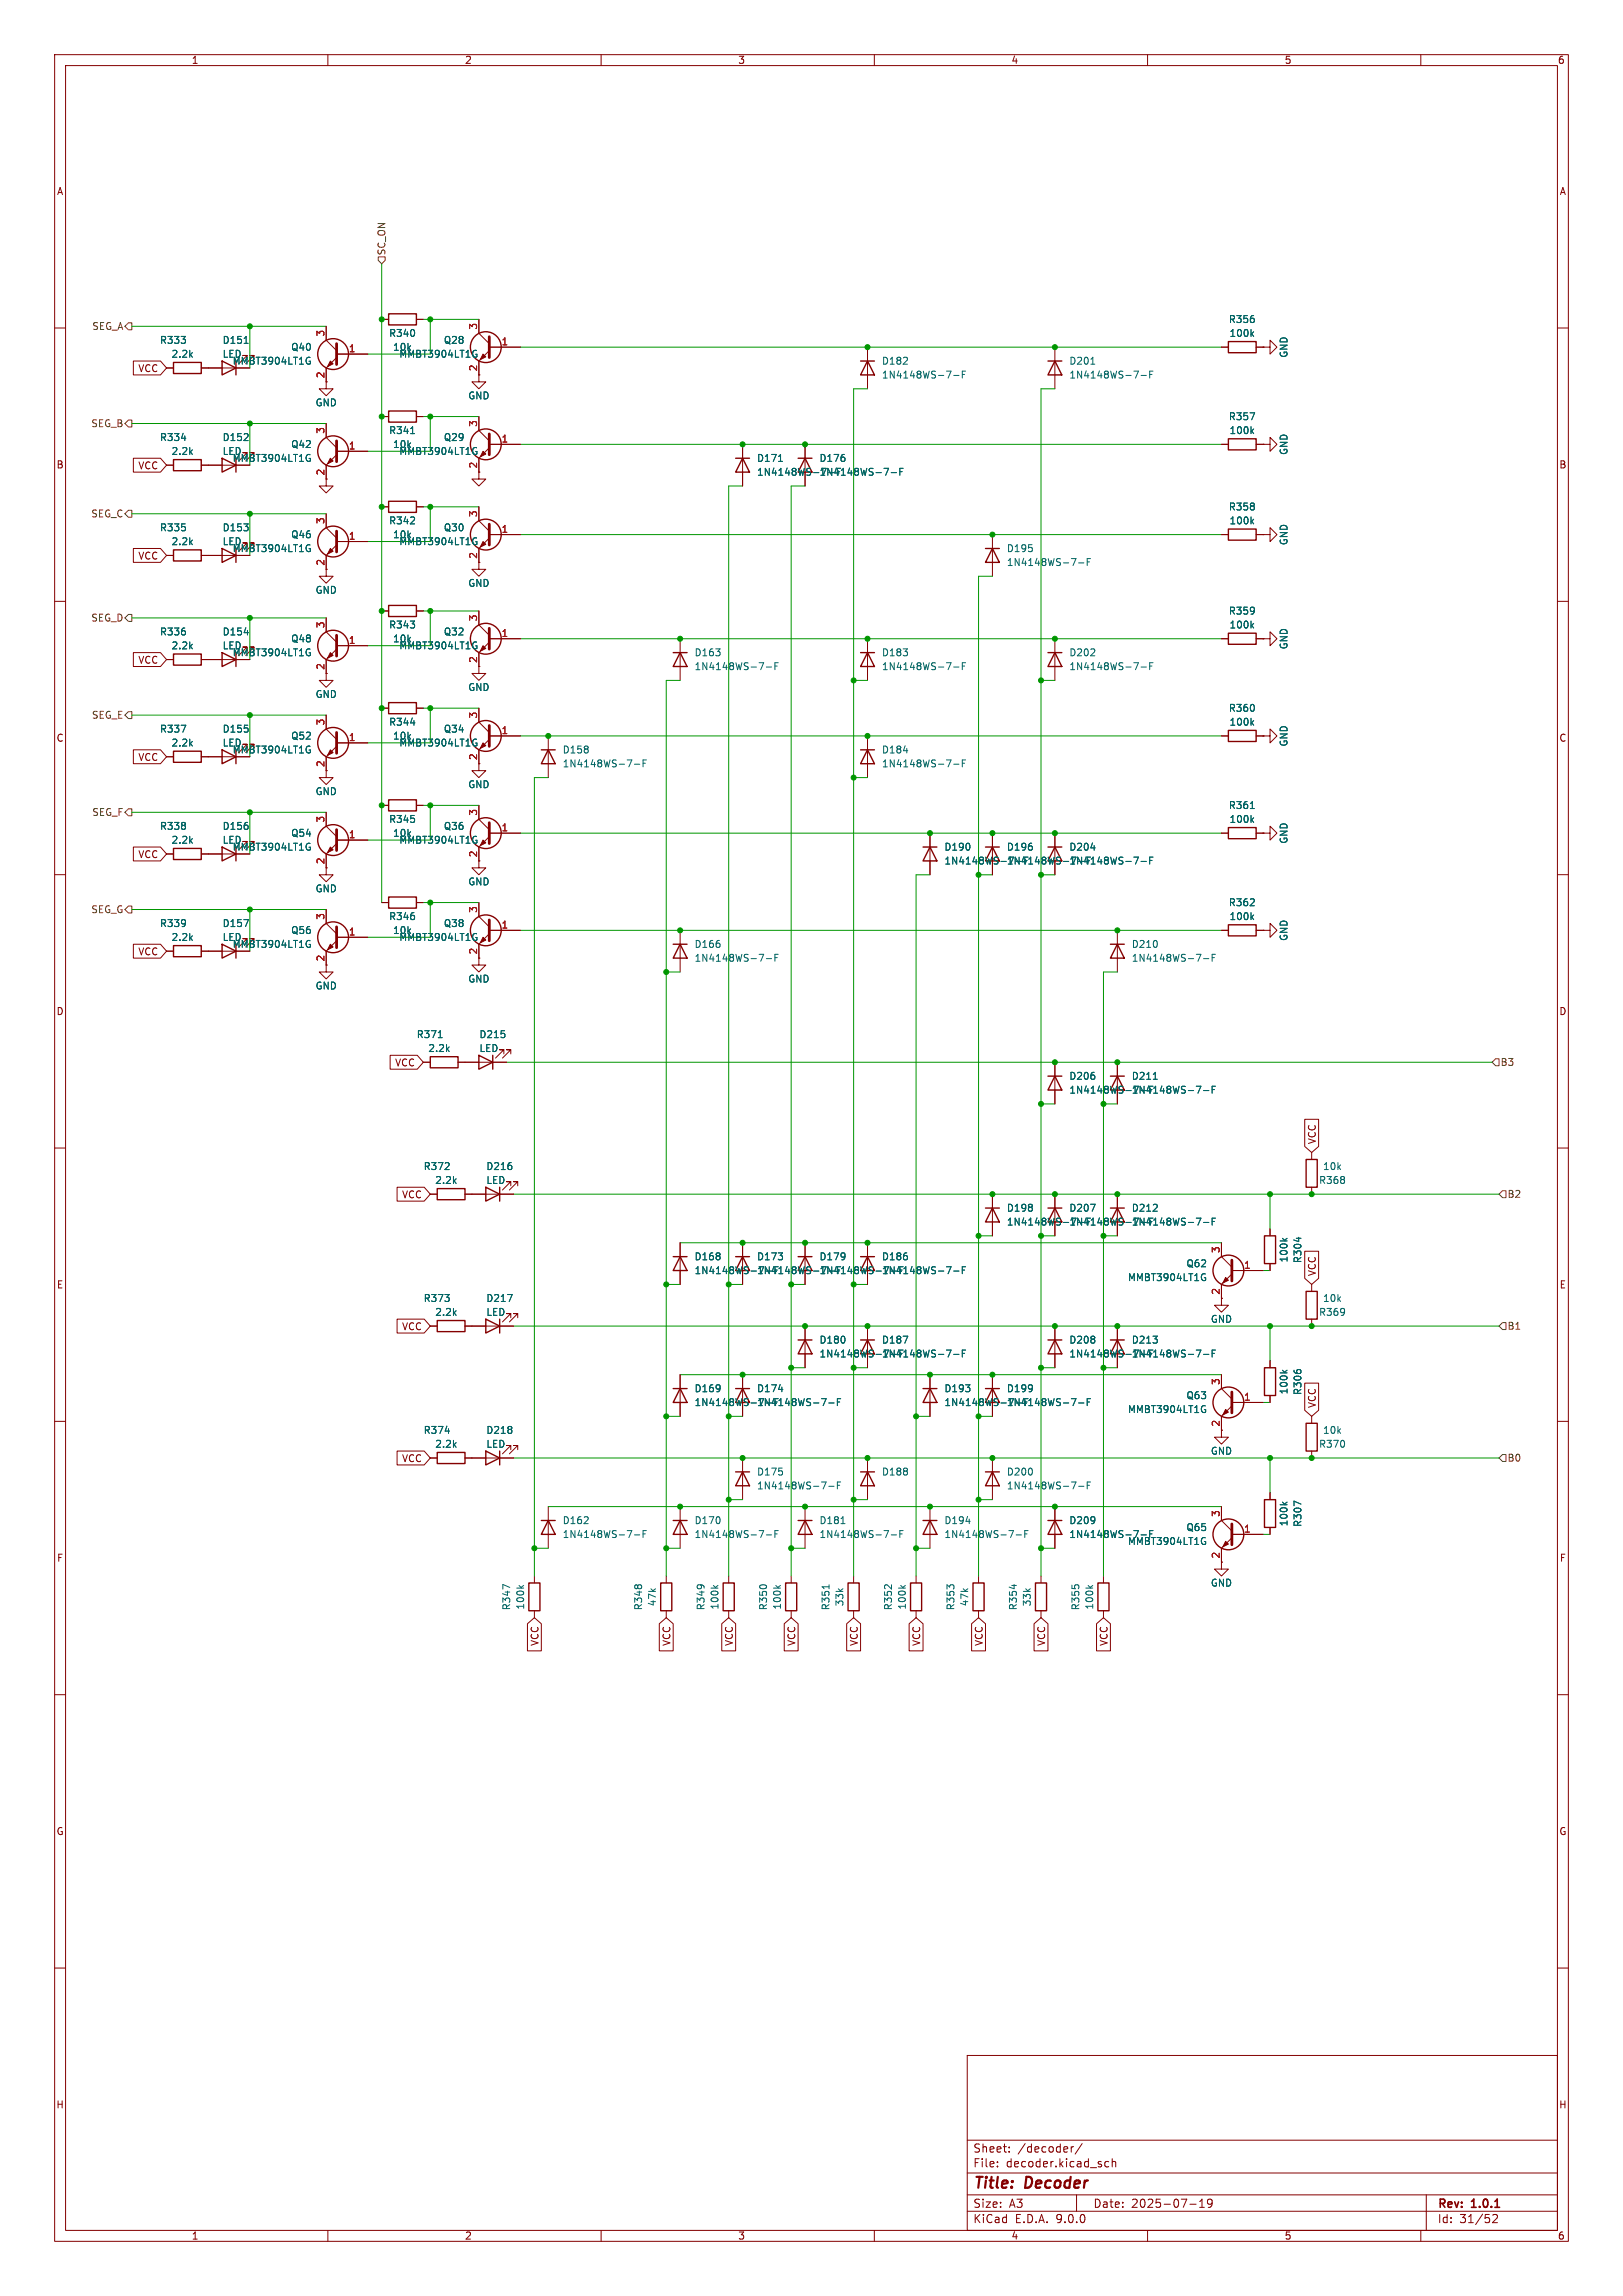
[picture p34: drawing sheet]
<svg xmlns="http://www.w3.org/2000/svg" width="297mm" height="420mm" viewBox="0 0 297 420" stroke-linecap="round" stroke-linejoin="round" font-family="sans-serif">
<defs><g id="words">
<g font-size="2.8" fill="#840000">
<text x="178" y="400.9">Title:</text>
<text x="187.7" y="400.9">Decoder</text>
</g>
<g font-size="2.1" fill="#840000">
<text x="178" y="394">Sheet:</text>
<text x="186.2" y="394">/decoder/</text>
<text x="178" y="396.7">File:</text>
<text x="184.1" y="396.7">decoder.kicad_sch</text>
<text x="178" y="406.9">KiCad</text>
<text x="178" y="404.1">Size:</text>
<text x="184.7" y="404.1">A3</text>
<text x="185.7" y="406.9">E.D.A.</text>
<text x="193.3" y="406.9">9.0.0</text>
<text x="200" y="404.1">Date:</text>
<text x="207" y="404.1">2025-07-19</text>
<text x="263" y="404.3">Rev:</text>
<text x="263" y="406.9">Id:</text>
<text x="267.1" y="406.9">31/52</text>
<text x="269.4" y="404.3">1.0.1</text>
</g>
<g font-size="1.8" fill="#840000">
<text x="35" y="11.9">1</text>
<text x="85" y="11.9">2</text>
<text x="135" y="11.9">3</text>
<text x="185" y="11.9">4</text>
<text x="235" y="11.9">5</text>
<text x="285" y="11.9">6</text>
<text x="10.3" y="35.9">A</text>
<text x="285.3" y="35.9">A</text>
<text x="25.2" y="68.3">VCC</text>
<text x="42.5" y="66.9">MMBT3904LT1G</text>
<text x="87.4" y="68" transform="rotate(-90 87.4 68)">2</text>
<text x="10.3" y="85.9">B</text>
<text x="25.2" y="86">VCC</text>
<text x="42.5" y="84.7">MMBT3904LT1G</text>
<text x="59.4" y="87.1" transform="rotate(-90 59.4 87.1)">2</text>
<text x="87.4" y="85.8" transform="rotate(-90 87.4 85.8)">2</text>
<text x="285.3" y="85.9">B</text>
<text x="42.5" y="101.2">MMBT3904LT1G</text>
<text x="25.2" y="102.6">VCC</text>
<text x="59.4" y="103.6" transform="rotate(-90 59.4 103.6)">2</text>
<text x="87.4" y="102.3" transform="rotate(-90 87.4 102.3)">2</text>
<text x="25.2" y="121.6">VCC</text>
<text x="42.5" y="120.2">MMBT3904LT1G</text>
<text x="59.4" y="122.6" transform="rotate(-90 59.4 122.6)">2</text>
<text x="10.3" y="135.9">C</text>
<text x="285.3" y="135.9">C</text>
<text x="25.2" y="139.4">VCC</text>
<text x="42.5" y="138">MMBT3904LT1G</text>
<text x="59.4" y="140.4" transform="rotate(-90 59.4 140.4)">2</text>
<text x="42.5" y="155.8">MMBT3904LT1G</text>
<text x="25.2" y="157.2">VCC</text>
<text x="59.4" y="158.2" transform="rotate(-90 59.4 158.2)">2</text>
<text x="87.4" y="156.9" transform="rotate(-90 87.4 156.9)">2</text>
<text x="25.2" y="174.9">VCC</text>
<text x="10.3" y="185.9">D</text>
<text x="285.3" y="185.9">D</text>
<text x="72.2" y="195.3">VCC</text>
<text x="241" y="209.4" transform="rotate(-90 241 209.4)">VCC</text>
<text x="73.5" y="219.4">VCC</text>
<text x="241" y="233.5" transform="rotate(-90 241 233.5)">VCC</text>
<text x="10.3" y="235.9">E</text>
<text x="285.3" y="235.9">E</text>
<text x="73.5" y="243.5">VCC</text>
<text x="241" y="257.7" transform="rotate(-90 241 257.7)">VCC</text>
<text x="73.5" y="267.7">VCC</text>
<text x="10.3" y="285.9">F</text>
<text x="285.3" y="285.9">F</text>
<text x="98.7" y="301.2" transform="rotate(-90 98.7 301.2)">VCC</text>
<text x="122.9" y="301.2" transform="rotate(-90 122.9 301.2)">VCC</text>
<text x="134.3" y="301.2" transform="rotate(-90 134.3 301.2)">VCC</text>
<text x="145.7" y="301.2" transform="rotate(-90 145.7 301.2)">VCC</text>
<text x="157.2" y="301.2" transform="rotate(-90 157.2 301.2)">VCC</text>
<text x="168.6" y="301.2" transform="rotate(-90 168.6 301.2)">VCC</text>
<text x="180" y="301.2" transform="rotate(-90 180 301.2)">VCC</text>
<text x="191.5" y="301.2" transform="rotate(-90 191.5 301.2)">VCC</text>
<text x="202.9" y="301.2" transform="rotate(-90 202.9 301.2)">VCC</text>
<text x="10.3" y="335.9">G</text>
<text x="285.3" y="335.9">G</text>
<text x="10.2" y="385.9">H</text>
<text x="285.2" y="385.9">H</text>
<text x="35" y="409.9">1</text>
<text x="85" y="409.9">2</text>
<text x="135" y="409.9">3</text>
<text x="185" y="409.9">4</text>
<text x="235" y="409.9">5</text>
<text x="285" y="409.9">6</text>
</g>
<g font-size="1.8" fill="#725600">
<text x="70.7" y="46.8" transform="rotate(-90 70.7 46.8)">SC_ON</text>
<text x="16.8" y="60.6">SEG_A</text>
<text x="16.6" y="78.3">SEG_B</text>
<text x="16.6" y="94.8">SEG_C</text>
<text x="16.6" y="113.9">SEG_D</text>
<text x="16.7" y="131.7">SEG_E</text>
<text x="16.8" y="149.5">SEG_F</text>
<text x="16.6" y="167.2">SEG_G</text>
<text x="274.5" y="195.2">B3</text>
<text x="275.8" y="219.3">B2</text>
<text x="275.8" y="243.4">B1</text>
<text x="275.8" y="267.6">B0</text>
</g>
<g font-size="1.8" fill="#006464">
<text x="224.8" y="59.3">R356</text>
<text x="29.2" y="63.1">R333</text>
<text x="31.3" y="65.6">2.2k</text>
<text x="40.6" y="63.1">D151</text>
<text x="40.6" y="65.6">LED</text>
<text x="53.2" y="64.4">Q40</text>
<text x="71.1" y="61.8">R340</text>
<text x="71.8" y="64.4">10k</text>
<text x="73" y="65.6">MMBT3904LT1G</text>
<text x="81.1" y="63.1">Q28</text>
<text x="224.9" y="61.8">100k</text>
<text x="235.8" y="65.5" transform="rotate(-90 235.8 65.5)">GND</text>
<text x="161.3" y="66.9">D182</text>
<text x="161.3" y="69.4">1N4148WS-7-F</text>
<text x="195.6" y="66.9">D201</text>
<text x="195.6" y="69.4">1N4148WS-7-F</text>
<text x="57.7" y="74.5">GND</text>
<text x="85.6" y="73.3">GND</text>
<text x="224.8" y="77.1">R357</text>
<text x="29.2" y="80.9">R334</text>
<text x="31.3" y="83.4">2.2k</text>
<text x="40.6" y="80.9">D152</text>
<text x="40.6" y="83.4">LED</text>
<text x="53.2" y="82.1">Q42</text>
<text x="71.1" y="79.6">R341</text>
<text x="71.8" y="82.1">10k</text>
<text x="73" y="83.4">MMBT3904LT1G</text>
<text x="81.1" y="80.9">Q29</text>
<text x="224.9" y="79.6">100k</text>
<text x="235.8" y="83.3" transform="rotate(-90 235.8 83.3)">GND</text>
<text x="138.4" y="84.7">D171</text>
<text x="138.4" y="87.2">1N4148WS-7-F</text>
<text x="149.9" y="84.7">D176</text>
<text x="149.9" y="87.2">1N4148WS-7-F</text>
<text x="224.8" y="93.6">R358</text>
<text x="29.2" y="97.4">R335</text>
<text x="31.3" y="99.9">2.2k</text>
<text x="40.6" y="97.4">D153</text>
<text x="40.6" y="99.9">LED</text>
<text x="53.2" y="98.7">Q46</text>
<text x="71.1" y="96.1">R342</text>
<text x="71.8" y="98.7">10k</text>
<text x="73" y="99.9">MMBT3904LT1G</text>
<text x="81.1" y="97.4">Q30</text>
<text x="184.2" y="101.2">D195</text>
<text x="224.9" y="96.1">100k</text>
<text x="235.8" y="99.8" transform="rotate(-90 235.8 99.8)">GND</text>
<text x="85.6" y="107.5">GND</text>
<text x="184.2" y="103.7">1N4148WS-7-F</text>
<text x="57.7" y="108.8">GND</text>
<text x="224.8" y="112.6">R359</text>
<text x="29.2" y="116.4">R336</text>
<text x="31.3" y="119">2.2k</text>
<text x="40.6" y="116.4">D154</text>
<text x="40.6" y="119">LED</text>
<text x="53.2" y="117.7">Q48</text>
<text x="71.1" y="115.2">R343</text>
<text x="71.8" y="117.7">10k</text>
<text x="73" y="119">MMBT3904LT1G</text>
<text x="81.1" y="116.4">Q32</text>
<text x="224.9" y="115.2">100k</text>
<text x="235.8" y="118.9" transform="rotate(-90 235.8 118.9)">GND</text>
<text x="127" y="120.2">D163</text>
<text x="127" y="122.8">1N4148WS-7-F</text>
<text x="161.3" y="120.2">D183</text>
<text x="161.3" y="122.8">1N4148WS-7-F</text>
<text x="195.6" y="120.2">D202</text>
<text x="195.6" y="122.8">1N4148WS-7-F</text>
<text x="57.7" y="127.9">GND</text>
<text x="85.6" y="126.6">GND</text>
<text x="224.8" y="130.4">R360</text>
<text x="29.2" y="134.2">R337</text>
<text x="31.3" y="136.8">2.2k</text>
<text x="40.6" y="134.2">D155</text>
<text x="40.6" y="136.8">LED</text>
<text x="53.2" y="135.5">Q52</text>
<text x="71.1" y="132.9">R344</text>
<text x="71.8" y="135.5">10k</text>
<text x="73" y="136.8">MMBT3904LT1G</text>
<text x="81.1" y="134.2">Q34</text>
<text x="224.9" y="132.9">100k</text>
<text x="235.8" y="136.7" transform="rotate(-90 235.8 136.7)">GND</text>
<text x="102.9" y="138">D158</text>
<text x="102.9" y="140.6">1N4148WS-7-F</text>
<text x="161.3" y="138">D184</text>
<text x="161.3" y="140.6">1N4148WS-7-F</text>
<text x="57.7" y="145.6">GND</text>
<text x="85.6" y="144.4">GND</text>
<text x="224.8" y="148.2">R361</text>
<text x="29.2" y="152">R338</text>
<text x="31.3" y="154.5">2.2k</text>
<text x="40.6" y="152">D156</text>
<text x="40.6" y="154.5">LED</text>
<text x="53.2" y="153.3">Q54</text>
<text x="71.1" y="150.7">R345</text>
<text x="71.8" y="153.3">10k</text>
<text x="73" y="154.5">MMBT3904LT1G</text>
<text x="81.1" y="152">Q36</text>
<text x="172.7" y="155.8">D190</text>
<text x="184.2" y="155.8">D196</text>
<text x="195.6" y="155.8">D204</text>
<text x="224.9" y="150.7">100k</text>
<text x="235.8" y="154.4" transform="rotate(-90 235.8 154.4)">GND</text>
<text x="172.7" y="158.3">1N4148WS-7-F</text>
<text x="184.2" y="158.3">1N4148WS-7-F</text>
<text x="195.6" y="158.3">1N4148WS-7-F</text>
<text x="57.7" y="163.4">GND</text>
<text x="85.6" y="162.2">GND</text>
<text x="224.8" y="166">R362</text>
<text x="29.2" y="169.8">R339</text>
<text x="31.3" y="172.3">2.2k</text>
<text x="40.6" y="169.8">D157</text>
<text x="40.6" y="172.3">LED</text>
<text x="42.5" y="173.6">MMBT3904LT1G</text>
<text x="53.2" y="171">Q56</text>
<text x="71.1" y="168.5">R346</text>
<text x="71.8" y="171">10k</text>
<text x="73" y="172.3">MMBT3904LT1G</text>
<text x="81.1" y="169.8">Q38</text>
<text x="127" y="173.6">D166</text>
<text x="207" y="173.6">D210</text>
<text x="224.9" y="168.5">100k</text>
<text x="235.8" y="172.2" transform="rotate(-90 235.8 172.2)">GND</text>
<text x="85.6" y="179.9">GND</text>
<text x="127" y="176.1">1N4148WS-7-F</text>
<text x="207" y="176.1">1N4148WS-7-F</text>
<text x="57.7" y="181.2">GND</text>
<text x="76.2" y="190.1">R371</text>
<text x="87.6" y="190.1">D215</text>
<text x="78.3" y="192.6">2.2k</text>
<text x="87.6" y="192.6">LED</text>
<text x="195.6" y="197.7">D206</text>
<text x="207" y="197.7">D211</text>
<text x="195.6" y="200.3">1N4148WS-7-F</text>
<text x="207" y="200.3">1N4148WS-7-F</text>
<text x="77.4" y="214.2">R372</text>
<text x="88.9" y="214.2">D216</text>
<text x="242" y="214.2">10k</text>
<text x="79.6" y="216.8">2.2k</text>
<text x="88.9" y="216.8">LED</text>
<text x="184.2" y="221.8">D198</text>
<text x="195.6" y="221.8">D207</text>
<text x="207" y="221.8">D212</text>
<text x="241.3" y="216.8">R368</text>
<text x="184.2" y="224.4">1N4148WS-7-F</text>
<text x="195.6" y="224.4">1N4148WS-7-F</text>
<text x="207" y="224.4">1N4148WS-7-F</text>
<text x="127" y="230.7">D168</text>
<text x="127" y="233.3">1N4148WS-7-F</text>
<text x="138.4" y="230.7">D173</text>
<text x="138.4" y="233.3">1N4148WS-7-F</text>
<text x="149.9" y="230.7">D179</text>
<text x="149.9" y="233.3">1N4148WS-7-F</text>
<text x="161.3" y="230.7">D186</text>
<text x="161.3" y="233.3">1N4148WS-7-F</text>
<text x="217" y="232">Q62</text>
<text x="235.8" y="231" transform="rotate(-90 235.8 231)">100k</text>
<text x="238.4" y="231.2" transform="rotate(-90 238.4 231.2)">R304</text>
<text x="77.4" y="238.4">R373</text>
<text x="88.9" y="238.4">D217</text>
<text x="206.3" y="234.5">MMBT3904LT1G</text>
<text x="242" y="238.4">10k</text>
<text x="79.6" y="240.9">2.2k</text>
<text x="88.9" y="240.9">LED</text>
<text x="149.9" y="246">D180</text>
<text x="161.3" y="246">D187</text>
<text x="195.6" y="246">D208</text>
<text x="207" y="246">D213</text>
<text x="221.5" y="242.2">GND</text>
<text x="241.3" y="240.9">R369</text>
<text x="149.9" y="248.5">1N4148WS-7-F</text>
<text x="161.3" y="248.5">1N4148WS-7-F</text>
<text x="195.6" y="248.5">1N4148WS-7-F</text>
<text x="207" y="248.5">1N4148WS-7-F</text>
<text x="127" y="254.9">D169</text>
<text x="127" y="257.4">1N4148WS-7-F</text>
<text x="138.4" y="254.9">D174</text>
<text x="138.4" y="257.4">1N4148WS-7-F</text>
<text x="172.7" y="254.9">D193</text>
<text x="172.7" y="257.4">1N4148WS-7-F</text>
<text x="184.2" y="254.9">D199</text>
<text x="184.2" y="257.4">1N4148WS-7-F</text>
<text x="217" y="256.1">Q63</text>
<text x="235.8" y="255.2" transform="rotate(-90 235.8 255.2)">100k</text>
<text x="238.4" y="255.3" transform="rotate(-90 238.4 255.3)">R306</text>
<text x="77.4" y="262.5">R374</text>
<text x="88.9" y="262.5">D218</text>
<text x="206.3" y="258.7">MMBT3904LT1G</text>
<text x="242" y="262.5">10k</text>
<text x="79.6" y="265">2.2k</text>
<text x="88.9" y="265">LED</text>
<text x="221.5" y="266.3">GND</text>
<text x="241.3" y="265">R370</text>
<text x="138.4" y="270.1">D175</text>
<text x="138.4" y="272.6">1N4148WS-7-F</text>
<text x="161.3" y="270.1">D188</text>
<text x="184.2" y="270.1">D200</text>
<text x="184.2" y="272.6">1N4148WS-7-F</text>
<text x="102.9" y="279">D162</text>
<text x="102.9" y="281.5">1N4148WS-7-F</text>
<text x="127" y="279">D170</text>
<text x="127" y="281.5">1N4148WS-7-F</text>
<text x="149.9" y="279">D181</text>
<text x="149.9" y="281.5">1N4148WS-7-F</text>
<text x="172.7" y="279">D194</text>
<text x="172.7" y="281.5">1N4148WS-7-F</text>
<text x="195.6" y="279">D209</text>
<text x="195.6" y="281.5">1N4148WS-7-F</text>
<text x="217" y="280.3">Q65</text>
<text x="235.8" y="279.3" transform="rotate(-90 235.8 279.3)">100k</text>
<text x="238.4" y="279.4" transform="rotate(-90 238.4 279.4)">R307</text>
<text x="206.3" y="282.8">MMBT3904LT1G</text>
<text x="120.2" y="293.9" transform="rotate(-90 120.2 293.9)">47k</text>
<text x="154.5" y="293.9" transform="rotate(-90 154.5 293.9)">33k</text>
<text x="177.4" y="293.9" transform="rotate(-90 177.4 293.9)">47k</text>
<text x="188.8" y="293.9" transform="rotate(-90 188.8 293.9)">33k</text>
<text x="221.5" y="290.4">GND</text>
<text x="93.6" y="294.7" transform="rotate(-90 93.6 294.7)">R347</text>
<text x="96.1" y="294.5" transform="rotate(-90 96.1 294.5)">100k</text>
<text x="117.7" y="294.7" transform="rotate(-90 117.7 294.7)">R348</text>
<text x="129.1" y="294.7" transform="rotate(-90 129.1 294.7)">R349</text>
<text x="131.7" y="294.5" transform="rotate(-90 131.7 294.5)">100k</text>
<text x="140.6" y="294.7" transform="rotate(-90 140.6 294.7)">R350</text>
<text x="143.1" y="294.5" transform="rotate(-90 143.1 294.5)">100k</text>
<text x="152" y="294.7" transform="rotate(-90 152 294.7)">R351</text>
<text x="163.4" y="294.7" transform="rotate(-90 163.4 294.7)">R352</text>
<text x="166" y="294.5" transform="rotate(-90 166 294.5)">100k</text>
<text x="174.9" y="294.7" transform="rotate(-90 174.9 294.7)">R353</text>
<text x="186.3" y="294.7" transform="rotate(-90 186.3 294.7)">R354</text>
<text x="197.7" y="294.7" transform="rotate(-90 197.7 294.7)">R355</text>
<text x="200.3" y="294.5" transform="rotate(-90 200.3 294.5)">100k</text>
</g>
<g font-size="1.8" fill="#a90000">
<text x="59.4" y="61.7" transform="rotate(-90 59.4 61.7)">3</text>
<text x="63.7" y="64.5">1</text>
<text x="87.4" y="60.4" transform="rotate(-90 87.4 60.4)">3</text>
<text x="91.7" y="63.2">1</text>
<text x="59.4" y="69.3" transform="rotate(-90 59.4 69.3)">2</text>
<text x="59.4" y="79.4" transform="rotate(-90 59.4 79.4)">3</text>
<text x="63.7" y="82.3">1</text>
<text x="87.4" y="78.2" transform="rotate(-90 87.4 78.2)">3</text>
<text x="91.7" y="81">1</text>
<text x="59.4" y="96" transform="rotate(-90 59.4 96)">3</text>
<text x="87.4" y="94.7" transform="rotate(-90 87.4 94.7)">3</text>
<text x="63.7" y="98.8">1</text>
<text x="91.7" y="97.5">1</text>
<text x="87.4" y="113.7" transform="rotate(-90 87.4 113.7)">3</text>
<text x="59.4" y="115" transform="rotate(-90 59.4 115)">3</text>
<text x="63.7" y="117.9">1</text>
<text x="91.7" y="116.6">1</text>
<text x="87.4" y="121.4" transform="rotate(-90 87.4 121.4)">2</text>
<text x="87.4" y="131.5" transform="rotate(-90 87.4 131.5)">3</text>
<text x="59.4" y="132.8" transform="rotate(-90 59.4 132.8)">3</text>
<text x="63.7" y="135.6">1</text>
<text x="91.7" y="134.4">1</text>
<text x="87.4" y="139.1" transform="rotate(-90 87.4 139.1)">2</text>
<text x="87.4" y="149.3" transform="rotate(-90 87.4 149.3)">3</text>
<text x="59.4" y="150.6" transform="rotate(-90 59.4 150.6)">3</text>
<text x="63.7" y="153.4">1</text>
<text x="91.7" y="152.1">1</text>
<text x="87.4" y="167.1" transform="rotate(-90 87.4 167.1)">3</text>
<text x="59.4" y="168.3" transform="rotate(-90 59.4 168.3)">3</text>
<text x="63.7" y="171.2">1</text>
<text x="91.7" y="169.9">1</text>
<text x="59.4" y="176" transform="rotate(-90 59.4 176)">2</text>
<text x="87.4" y="174.7" transform="rotate(-90 87.4 174.7)">2</text>
<text x="223.3" y="229.3" transform="rotate(-90 223.3 229.3)">3</text>
<text x="227.6" y="232.2">1</text>
<text x="223.3" y="236.9" transform="rotate(-90 223.3 236.9)">2</text>
<text x="223.3" y="253.4" transform="rotate(-90 223.3 253.4)">3</text>
<text x="227.6" y="256.3">1</text>
<text x="223.3" y="261.1" transform="rotate(-90 223.3 261.1)">2</text>
<text x="223.3" y="277.6" transform="rotate(-90 223.3 277.6)">3</text>
<text x="227.6" y="280.4">1</text>
<text x="223.3" y="285.2" transform="rotate(-90 223.3 285.2)">2</text>
</g>
</g></defs>
<g fill="none" stroke="#840000" stroke-width=".18">
<path d="M10 10h277v400h-277zM12 12h273v396h-273zM60 10v2M110 10v2M160 10v2M210 10v2M260 10v2M59.7 59.7v2.5l1.9 1.9M69.8 58.4h1.3M76.2 58.4h1.3M87.6 58.4v2.6l1.9 1.9M10 60h2"/>
<path d="M24.4 66h5l1.1 1.3-1.1 1.3h-5zM30.5 67.3h1.2M36.8 67.3h6.4M59.7 77.5v2.5l1.9 1.9M61.6 65.4l-1.9 1.9v3.8h1.3l-1.3 1.3-1.3-1.3h1.3M61.6 64.8h5.7M69.8 76.2h1.3M76.2 76.2h1.3M87.6 76.2v2.5l1.9 1.9M89.5 64.1l-1.9 1.9v3.9h1.3l-1.3 1.2-1.2-1.2h1.2M89.5 63.5h5.7M158.7 63.5v7.6"/>
<path d="M193 63.5v7.6M223.5 63.5h1.3M229.9 63.5h1.2M231.1 63.5h1.3v-1.3l1.3 1.3-1.3 1.3v-1.3M231.1 63.5h.1M285 60h2M24.4 83.8h5l1.1 1.3-1.1 1.3h-5zM30.5 85.1h1.2M36.8 85.1h6.4M59.7 94v2.5l1.9 1.9M61.6 99.7l-1.9 1.9v3.8h1.3l-1.3 1.3-1.3-1.3h1.3M61.6 83.2l-1.9 1.9v3.8h1.3l-1.3 1.3-1.3-1.3h1.3"/>
<path d="M61.6 99.1h5.7M61.6 82.6h5.7M69.8 92.7h1.3M76.2 92.7h1.3M87.6 92.7v2.6l1.9 1.9M89.5 98.4l-1.9 1.9v3.8h1.3l-1.3 1.3-1.2-1.3h1.2M89.5 81.9l-1.9 1.9v3.8h1.3l-1.3 1.3-1.2-1.3h1.2M89.5 81.3h5.7M89.5 97.8h5.7M135.9 81.3v7.6M147.3 81.3v7.6M181.6 97.8v7.6"/>
<path d="M223.5 81.3h1.3M223.5 97.8h1.3M229.9 81.3h1.2M229.9 97.8h1.2M231.1 97.8h1.3v-1.3l1.3 1.3-1.3 1.3v-1.3M231.1 97.8h.1M231.1 81.3h1.3v-1.3l1.3 1.3-1.3 1.3v-1.3M231.1 81.3h.1M10 110h2M24.4 100.3h5l1.1 1.3-1.1 1.3h-5zM24.4 119.4h5l1.1 1.3-1.1 1.2h-5zM30.5 101.6h1.2"/>
<path d="M36.8 101.6h6.4M59.7 113v2.6l1.9 1.9M61.6 118.7l-1.9 2v3.8h1.3l-1.3 1.2-1.3-1.2h1.3M61.6 118.1h5.7M69.8 111.8h1.3M76.2 111.8h1.3M87.6 111.8v2.5l1.9 1.9M89.5 117.5l-1.9 1.9v3.8h1.3l-1.3 1.3-1.2-1.3h1.2M89.5 116.8h5.7M124.5 116.8v7.7M158.7 116.8v7.7M193 116.8v7.7"/>
<path d="M223.5 116.8h1.3M229.9 116.8h1.2M231.1 116.8h1.3v-1.2l1.3 1.2-1.3 1.3v-1.3M231.1 116.8h.1M285 110h2M24.4 137.2h5l1.1 1.2-1.1 1.3h-5zM30.5 120.7h1.2M30.5 138.4h1.2M36.8 120.7h6.4M36.8 138.4h6.4M59.7 130.8v2.6l1.9 1.9M61.6 136.5l-1.9 1.9v3.8h1.3l-1.3 1.3-1.3-1.3h1.3"/>
<path d="M61.6 135.9h5.7M69.8 129.5h1.3M76.2 129.5h1.3M87.6 129.5v2.6l1.9 1.9M89.5 135.3l-1.9 1.9v3.8h1.3l-1.3 1.2-1.2-1.2h1.2M89.5 134.6h5.7M100.3 134.6v7.6M158.7 134.6v7.6M223.5 134.6h1.3M229.9 134.6h1.2M231.1 134.6h1.3v-1.2l1.3 1.2-1.3 1.3v-1.3M231.1 134.6h.1"/>
<path d="M24.4 154.9h5l1.1 1.3-1.1 1.3h-5zM30.5 156.2h1.2M36.8 156.2h6.4M59.7 148.6v2.5l1.9 1.9M61.6 154.3l-1.9 1.9v3.8h1.3l-1.3 1.3-1.3-1.3h1.3M61.6 153.7h5.7M69.8 147.3h1.3M76.2 147.3h1.3M87.6 147.3v2.6l1.9 1.9M89.5 153l-1.9 1.9v3.9h1.3l-1.3 1.2-1.2-1.2h1.2M89.5 152.4h5.7M170.2 152.4v7.6"/>
<path d="M181.6 152.4v7.6M193 152.4v7.6M223.5 152.4h1.3M229.9 152.4h1.2M231.1 152.4h1.3v-1.3l1.3 1.3-1.3 1.3v-1.3M231.1 152.4h.1M10 160h2M24.4 172.7h5l1.1 1.3-1.1 1.3h-5zM30.5 174h1.2M36.8 174h6.4M59.7 166.4v2.5l1.9 1.9M61.6 172.1l-1.9 1.9v3.8h1.3l-1.3 1.3-1.3-1.3h1.3"/>
<path d="M61.6 171.5h5.7M69.8 165.1h1.3M76.2 165.1h1.3M87.6 165.1v2.5l1.9 1.9M89.5 170.8l-1.9 1.9v3.8h1.3l-1.3 1.3-1.2-1.3h1.2M89.5 170.2h5.7M124.5 170.2v7.6M204.5 170.2v7.6M223.5 170.2h1.3M229.9 170.2h1.2M231.1 170.2h1.3v-1.3l1.3 1.3-1.3 1.3v-1.3M231.1 170.2h.1"/>
<path d="M285 160h2M71.4 193h5l1.1 1.3-1.1 1.3h-5zM77.5 194.3h1.2M83.8 194.3h8.9M92.2 192.8v-.8h-.8h.8l-1.5 1.5M93.5 192.8v-.8h-.8h.8l-1.6 1.5M193 194.3v7.6M204.5 194.3v7.6M10 210h2M72.7 217.2h4.9l1.1 1.2-1.1 1.3h-4.9zM78.7 218.4h1.3M85.1 218.4h8.9"/>
<path d="M93.5 216.9v-.7h-.8h.8l-1.6 1.5M94.7 216.9v-.7h-.7h.7l-1.5 1.5M181.6 218.4v7.7M193 218.4v7.7M204.5 218.4v7.7M238.8 204.7h2.5v5l-1.3 1.1-1.2-1.1zM240 210.8v1.3M240 217.2v1.2M285 210h2M124.5 227.3v7.7M135.9 227.3v7.7M147.3 227.3v7.7"/>
<path d="M158.7 227.3v7.7M223.5 227.3v2.6l1.9 1.9M225.4 233l-1.9 2v3.8h1.3l-1.3 1.2-1.3-1.2h1.3M225.4 232.4h5.7M232.4 224.8v1.3M232.4 231.1v1.3M238.8 228.9h2.5v4.9l-1.3 1.2-1.2-1.2zM240 235v1.2M72.7 241.3h4.9l1.1 1.3-1.1 1.2h-4.9zM78.7 242.6h1.3M85.1 242.6h8.9M93.5 241v-.7h-.8h.8l-1.6 1.5"/>
<path d="M94.7 241v-.7h-.7h.7l-1.5 1.5M124.5 251.5v7.6M135.9 251.5v7.6M147.3 242.6v7.6M158.7 242.6v7.6M170.2 251.5v7.6M181.6 251.5v7.6M193 242.6v7.6M204.5 242.6v7.6M223.5 251.5v2.5l1.9 1.9M225.4 257.2l-1.9 1.9v3.8h1.3l-1.3 1.3-1.3-1.3h1.3M225.4 256.5h5.7"/>
<path d="M232.4 248.9v1.3M232.4 255.3v1.2M238.8 253h2.5v5l-1.3 1.1-1.2-1.1zM240 241.3v1.3M240 259.1v1.3M10 260h2M72.7 265.4h4.9l1.1 1.3-1.1 1.3h-4.9zM78.7 266.7h1.3M85.1 266.7h8.9M93.5 265.2v-.8h-.8h.8l-1.6 1.5M94.7 265.2v-.8h-.7h.7l-1.5 1.5M100.3 275.6v7.6"/>
<path d="M124.5 275.6v7.6M135.9 266.7v7.6M147.3 275.6v7.6M158.7 266.7v7.6M170.2 275.6v7.6M181.6 266.7v7.6M193 275.6v7.6M223.5 275.6v2.5l1.9 1.9M232.4 273.1v1.2M232.4 279.4v1.3M240 265.4v1.3M285 260h2"/>
<path d="M96.5 297l1.3-1.1 1.3 1.1v5h-2.6zM97.8 288.3v1.3M97.8 294.6v1.3M120.6 297l1.3-1.1 1.3 1.1v5h-2.6zM121.9 288.3v1.3M121.9 294.6v1.3M132.1 297l1.2-1.1 1.3 1.1v5h-2.5zM133.3 288.3v1.3M133.3 294.6v1.3M143.5 297l1.3-1.1 1.3 1.1v5h-2.6zM144.8 288.3v1.3M144.8 294.6v1.3"/>
<path d="M154.9 297l1.3-1.1 1.3 1.1v5h-2.6zM156.2 288.3v1.3M156.2 294.6v1.3M166.4 297l1.2-1.1 1.3 1.1v5h-2.5zM167.6 288.3v1.3M167.6 294.6v1.3M177.8 297l1.3-1.1 1.2 1.1v5h-2.5zM179.1 288.3v1.3M179.1 294.6v1.3M189.2 297l1.3-1.1 1.3 1.1v5h-2.6zM190.5 288.3v1.3M190.5 294.6v1.3"/>
<path d="M200.7 297l1.2-1.1 1.3 1.1v5h-2.5zM201.9 288.3v1.3M201.9 294.6v1.3M225.4 281.3l-1.9 1.9v3.8h1.3l-1.3 1.3-1.3-1.3h1.3M225.4 280.7h5.7M10 310h2M285 310h2M10 360h2M177 376h108v32h-108zM285 360h2M177 397.5h108M177 391.5h108"/>
<path d="M182.5 396.2v.2M182.5 395.4v.2M184.7 393.5v.2M184.7 392.7v.2M196 392.7v1M196.5 392.7h-.3l-.2 .3M198 392.1l-1.3 1.9M202.9 395.4h-.4l-.3 .3v.4l.1 .2h.6M203.5 395.5l.2-.1h.4l.1 1M203.5 394.9v1.5M60 408v2M110 408v2"/>
<path d="M160 408v2M177 404.5h108M177 401.5h108M197 401.5v3M210 408v2M217.7 403.2h1.2M219.5 403.8h.9M219.5 402.7l.5-.4v1.5M221.8 402.9l-.3 .3h-.3l-.2-.3 .1-.6h.4l.2 .1a.99 .99 0 0 1-.3 1.4h-.3M260 408v2M261 401.5v6.5M273.2 405.2l.5-.1 .3 .1v.3l-.9 1.1h.9"/>
</g>
<path d="M273.6 403.8h.8" fill="none" stroke="#840000" stroke-width=".3"/>
<g fill="none" stroke="#840000" stroke-width=".25">
<path d="M71.1 57.4h5.1v2h-5.1zM31.7 66.3h5.1v2h-5.1zM40.6 66l2.6 1.3-2.6 1.3zM43.2 66v2.6M71.1 75.2h5.1v2h-5.1zM157.5 66h2.5M158.7 66l1.3 2.6h-2.5zM191.8 66h2.5M193 66l1.3 2.6h-2.5zM224.8 62.5h5.1v2h-5.1zM31.7 84.1h5.1v2h-5.1zM40.6 83.8l2.6 1.3-2.6 1.3z"/>
<path d="M43.2 83.8v2.6M71.1 91.7h5.1v2h-5.1zM134.6 83.8h2.6M135.9 83.8l1.3 2.6h-2.6zM146 83.8h2.6M147.3 83.8l1.3 2.6h-2.6zM224.8 80.3h5.1v2h-5.1zM224.8 96.8h5.1v2h-5.1zM31.7 119.6h5.1v2.1h-5.1zM31.7 100.6h5.1v2h-5.1zM40.6 119.4l2.6 1.3-2.6 1.2zM40.6 100.3l2.6 1.3-2.6 1.3z"/>
<path d="M43.2 100.3v2.6M43.2 119.4v2.5M71.1 110.7h5.1v2.1h-5.1zM123.2 119.4h2.5M124.5 119.4l1.2 2.5h-2.5zM157.5 119.4h2.5M158.7 119.4l1.3 2.5h-2.5zM180.3 100.3h2.6M181.6 100.3l1.3 2.6h-2.6zM191.8 119.4h2.5M193 119.4l1.3 2.5h-2.5zM224.8 115.8h5.1v2.1h-5.1z"/>
<path d="M31.7 137.4h5.1v2h-5.1zM40.6 137.2l2.6 1.2-2.6 1.3zM43.2 137.2v2.5M71.1 128.5h5.1v2.1h-5.1zM99.1 137.2h2.5M100.3 137.2l1.3 2.5h-2.5zM157.5 137.2h2.5M158.7 137.2l1.3 2.5h-2.5zM224.8 133.6h5.1v2h-5.1zM31.7 155.2h5.1v2h-5.1zM40.6 154.9l2.6 1.3-2.6 1.3zM43.2 154.9v2.6"/>
<path d="M71.1 146.3h5.1v2h-5.1zM168.9 154.9h2.5M170.2 154.9l1.2 2.6h-2.5zM180.3 154.9h2.6M181.6 154.9l1.3 2.6h-2.6zM191.8 154.9h2.5M193 154.9l1.3 2.6h-2.5zM224.8 151.4h5.1v2h-5.1zM31.7 173h5.1v2h-5.1zM40.6 172.7l2.6 1.3-2.6 1.3zM43.2 172.7v2.6M71.1 164.1h5.1v2h-5.1z"/>
<path d="M123.2 172.7h2.5M124.5 172.7l1.2 2.6h-2.5zM203.2 172.7h2.5M204.5 172.7l1.2 2.6h-2.5zM224.8 169.2h5.1v2h-5.1zM78.7 193.3h5.1v2h-5.1zM87.6 193l2.6 1.3-2.6 1.3zM90.2 193v2.6M191.8 196.9h2.5M193 196.9l1.3 2.5h-2.5zM203.2 196.9h2.5M204.5 196.9l1.2 2.5h-2.5z"/>
<path d="M80 217.4h5.1v2.1h-5.1zM88.9 217.2l2.5 1.2-2.5 1.3zM91.4 217.2v2.5M239 212.1h2v5.1h-2zM123.2 229.9h2.5M124.5 229.9l1.2 2.5h-2.5zM134.6 229.9h2.6M135.9 229.9l1.3 2.5h-2.6zM146 229.9h2.6M147.3 229.9l1.3 2.5h-2.6zM157.5 229.9h2.5M158.7 229.9l1.3 2.5h-2.5z"/>
<path d="M180.3 221h2.6M181.6 221l1.3 2.5h-2.6zM191.8 221h2.5M193 221l1.3 2.5h-2.5zM203.2 221h2.5M204.5 221l1.2 2.5h-2.5zM231.4 226.1h2v5h-2zM239 236.2h2v5.1h-2zM80 241.6h5.1v2h-5.1zM88.9 241.3l2.5 1.3-2.5 1.2zM91.4 241.3v2.5M123.2 254h2.5"/>
<path d="M124.5 254l1.2 2.5h-2.5zM134.6 254h2.6M135.9 254l1.3 2.5h-2.6zM146 245.1h2.6M147.3 245.1l1.3 2.6h-2.6zM157.5 245.1h2.5M158.7 245.1l1.3 2.6h-2.5zM168.9 254h2.5M170.2 254l1.2 2.5h-2.5zM180.3 254h2.6M181.6 254l1.3 2.5h-2.6zM191.8 245.1h2.5"/>
<path d="M193 245.1l1.3 2.6h-2.5zM203.2 245.1h2.5M204.5 245.1l1.2 2.6h-2.5zM231.4 250.2h2v5.1h-2zM80 265.7h5.1v2h-5.1zM88.9 265.4l2.5 1.3-2.5 1.3zM91.4 265.4v2.6M99.1 278.1h2.5M100.3 278.1l1.3 2.6h-2.5zM123.2 278.1h2.5M124.5 278.1l1.2 2.6h-2.5zM134.6 269.2h2.6"/>
<path d="M135.9 269.2l1.3 2.6h-2.6zM146 278.1h2.6M147.3 278.1l1.3 2.6h-2.6zM157.5 269.2h2.5M158.7 269.2l1.3 2.6h-2.5zM168.9 278.1h2.5M170.2 278.1l1.2 2.6h-2.5zM180.3 269.2h2.6M181.6 269.2l1.3 2.6h-2.6zM191.8 278.1h2.5M193 278.1l1.3 2.6h-2.5zM231.4 274.3h2v5.1h-2z"/>
<path d="M239 260.4h2v5h-2zM96.8 289.6h2v5h-2zM120.9 289.6h2v5h-2zM132.3 289.6h2.1v5h-2.1zM143.8 289.6h2v5h-2zM155.2 289.6h2v5h-2zM166.6 289.6h2.1v5h-2.1zM178.1 289.6h2v5h-2zM189.5 289.6h2v5h-2zM200.9 289.6h2v5h-2z"/>
<circle cx="61" cy="64.8" r="2.82"/>
<circle cx="88.9" cy="63.5" r="2.82"/>
<circle cx="61" cy="82.5" r="2.82"/>
<circle cx="61" cy="99.1" r="2.82"/>
<circle cx="88.9" cy="97.8" r="2.82"/>
<circle cx="88.9" cy="81.3" r="2.82"/>
<circle cx="61" cy="118.1" r="2.82"/>
<circle cx="88.9" cy="116.8" r="2.82"/>
<circle cx="61" cy="135.9" r="2.82"/>
<circle cx="88.9" cy="134.6" r="2.82"/>
<circle cx="61" cy="153.7" r="2.82"/>
<circle cx="88.9" cy="152.4" r="2.82"/>
<circle cx="61" cy="171.4" r="2.82"/>
<circle cx="88.9" cy="170.2" r="2.82"/>
<circle cx="224.8" cy="232.4" r="2.82"/>
<circle cx="224.8" cy="256.5" r="2.82"/>
<circle cx="224.8" cy="280.7" r="2.82"/>
</g>
<g fill="none" stroke="#006464" stroke-width=".18">
<path d="M44.7 62.8h.7M56.4 65.3l.3 .1M56.6 66.1h.2v.4l-.4 .1M75.1 79.3h.8M86.9 64.1h.3M87 64.8h.3v.4l-.4 .1M174.5 68.7h1M176.1 68.5h.4M176.7 67.9h-.6v1.3M199.6 66.6h.7M208.8 68.7h1M210.4 68.5h.4"/>
<path d="M211 67.9h-.6v1.3M228.8 75.5h.8l-.5 1.3M229.1 78.8l.3 .5M229.1 61.1l.3 .4M229.4 78.5l-.5 .5M229.4 60.7l-.5 .5M33.2 80.2h.8M56.4 99.6l.3 .1M56.4 83.1l.3 .1M56.6 83.9h.2v.4l-.4 .1M86.9 98.4h.3M86.9 81.9h.3"/>
<path d="M87 99.1h.3v.4l-.4 .1M87 82.6h.3v.4l-.4 .1M142.5 84.4h.7M163.1 86.5h1M164.7 86.3h.4M165.3 85.7h-.6v1.2M229.1 95.3l.3 .5M229.4 95l-.5 .5M44.7 115.7h.8M56.4 118.7h.3M56.6 100.4h.2v.4l-.4 .1M56.6 119.4h.2v.4l-.4 .2"/>
<path d="M86.9 117.4l.3 .1M87 118.1h.3v.5l-.4 .1M197.4 103h1M199 102.8h.4M199.6 102.2h-.6v1.2M229.1 114.4l.3 .5M229.4 114l-.5 .5M33.2 132.7h.8l-.5 1.2M56.4 136.5h.3M56.6 137.2h.2v.4l-.4 .1M75.1 132.2h.8M86.9 135.2l.3 .1"/>
<path d="M87 135.9h.3v.4l-.4 .2M116.1 139.8h1M117.7 139.6h.4M118.3 139h-.6v1.3M140.2 122h1M141.8 121.8h.4M142.4 121.2h-.6v1.3M165.3 137.3h.8M174.5 122h1M174.5 139.8h1M176.1 121.8h.4M176.1 139.6h.4"/>
<path d="M176.7 121.2h-.6v1.3M176.7 139h-.6v1.3M208.8 122h1M210.4 121.8h.4M211 121.2h-.6v1.3M229.1 132.2l.3 .5M229.4 131.8l-.5 .5M56.4 154.2l.3 .1M56.6 155h.2v.4l-.4 .1M86.9 153h.3M87 153.7h.3v.4l-.4 .1M199.6 155.1h.8"/>
<path d="M208.8 157.6h1M210.4 157.4h.4M211 156.8h-.6v1.3M228.8 147.9h.7M229.1 150l.3 .4M229.4 149.6l-.5 .5M44.6 168.2h.9l-.6 1.3M56.4 172l.3 .1M56.6 172.8h.2v.4l-.4 .1M86.9 170.8h.3M87 171.5h.3v.4l-.4 .1M140.2 175.4h1"/>
<path d="M141.8 175.2h.4M142.4 174.6h-.6v1.2M220.2 175.4h1M221.8 175.2h.4M222.4 174.6h-.6v1.2M229.1 167.7l.3 .5M229.4 167.4l-.5 .5M80.2 189.8h.7M211.1 197.4h.7M220.2 199.5h1M221.8 199.3h.4M222.4 198.7h-.6v1.3"/>
<path d="M92.9 236.8h.8l-.5 1.3M174.5 232.5h1M176.1 232.3h.4M176.7 231.7h-.6v1.3M199.6 220.3h.8l-.5 1.3M220.2 223.6h1M220.3 233h.3M220.4 233.7h.2v.4l-.3 .2M221.8 223.4h.4M222.4 222.8h-.6v1.3M234.7 226.5l.5 .5M235.5 226.5l-.5 .4"/>
<path d="M237.6 226.3v.8M142.5 254.2h.8M151.7 256.6h.9M153.2 256.5h.5M153.8 255.8h-.6v1.3M165.3 244.4h.8l-.5 1.3M174.5 247.7h1M176.1 247.6h.4M176.7 247h-.6v1.2M197.4 256.6h1M199 256.5h.4M199.6 255.8h-.6v1.3"/>
<path d="M220.2 247.7h1M220.3 257.1l.3 .1M220.4 257.8h.2v.5l-.3 .1M221.8 247.6h.4M222.4 247h-.6v1.2M234.7 250.6l.5 .5M235.5 250.6l-.5 .4M81.5 261.8h.8M118.3 280h-.6v1.2M142.4 280h-.6v1.2M151.7 271.9h.9M153.2 271.7h.5"/>
<path d="M153.8 271.1h-.6v1.3M153.9 278.7h.7M165.3 280h-.6v1.2M176.8 278.3h.7M188.1 280h-.6v1.2M197.4 271.9h1M199 271.7h.4M199.6 271.1h-.6v1.3M211 280h-.6v1.2M234.7 274.8l.5 .5M235.5 274.8l-.5 .3M238.1 275.1l-1.3-.5v.8"/>
<path d="M93.3 290.4l-1.3-.6v.9M95 290l.5 .5M95.8 290l-.5 .4M116.1 280.8h1M117.7 280.6h.4M130.5 290l.5 .5M131.4 290l-.5 .4M140.2 280.8h1M141.8 280.6h.4M142 290l.5 .5M142.8 290l-.5 .4M151.7 289.9v.7"/>
<path d="M163.1 280.8h1M164.7 280.6h.4M164.8 290l.5 .5M165.7 290l-.5 .4M185.6 289.8v.8M186 280.8h.9M187.5 280.6h.5M199.1 290l.5 .5M200 290l-.5 .4M208.8 280.8h1M210.4 280.6h.4M220.3 281.2l.3 .1"/>
<path d="M220.4 282h.2v.4l-.3 .1"/>
</g>
<g fill="none" stroke="#840000" stroke-width=".51">
<path d="M61.6 62.9v3.8M89.5 79.4v3.8M89.5 61.6v3.8M61.6 97.2v3.8M61.6 80.6v3.9M89.5 95.9v3.8M61.6 116.2v3.8M89.5 114.9v3.8M61.6 134v3.8M89.5 132.7v3.8M61.6 151.8v3.8M89.5 150.5v3.8"/>
<path d="M61.6 169.5v3.9M89.5 168.3v3.8M225.4 230.5v3.8M225.4 254.6v3.8M225.4 278.8v3.8"/>
</g>
<g fill="#840000" stroke="#840000" stroke-width=".18">
<path d="M60.5 100.3l.5 .5-1.1 .5z"/>
<path d="M88.4 118.1l.5 .5-1 .5z"/>
<path d="M88.4 135.9l.5 .5-1 .5z"/>
<path d="M88.4 99.1l.5 .5-1 .5z"/>
<path d="M60.5 172.7l.5 .5-1.1 .5z"/>
<path d="M88.4 153.7l.5 .5-1 .5z"/>
<path d="M88.4 171.5l.5 .5-1 .5z"/>
<path d="M60.5 119.4l.5 .5-1.1 .5z"/>
<path d="M224.3 257.8l.5 .5-1 .5z"/>
<path d="M60.5 137.2l.5 .5-1.1 .5z"/>
<path d="M224.3 281.9l.5 .5-1 .6z"/>
<path d="M88.4 82.6l.5 .5-1 .5z"/>
<path d="M224.3 233.7l.5 .5-1 .5z"/>
<path d="M60.5 83.8l.5 .5-1.1 .5z"/>
<path d="M88.4 64.8l.5 .5-1 .5z"/>
<path d="M60.5 66l.5 .5-1.1 .6z"/>
<path d="M60.5 154.9l.5 .5-1.1 .6z"/>
</g>
<path d="M23.5 59.1h.6v1.2h-.6l-.6-.6zM69.2 47h1.3v.6l-.7 .7-.6-.7zM23.5 76.8h.6v1.3h-.6l-.6-.6zM23.5 93.3h.6v1.3h-.6l-.6-.6zM23.5 112.4h.6v1.3h-.6l-.6-.7zM23.5 130.2h.6v1.2h-.6l-.6-.6zM23.5 148h.6v1.2h-.6l-.6-.6zM23.5 165.7h.6v1.3h-.6l-.6-.6zM273.7 193.7h.6v1.2h-.6l-.7-.6zM275 217.8h.6v1.3h-.6l-.7-.7zM275 241.9h.6v1.3h-.6l-.7-.6zM275 266.1h.6v1.2h-.6l-.7-.6z" fill="none" stroke="#725600" stroke-width=".18"/>
<g fill="none" stroke="#009600" stroke-width=".18">
<path d="M24.1 59.7h35.6M45.7 59.7v7.6M69.8 48.3v116.8M77.5 58.4h10.1M78.7 58.4v6.4h-11.4M24.1 77.5h35.6M45.7 77.5v7.6M77.5 76.2h10.1M78.7 76.2v6.4h-11.4M95.2 63.5h128.3M158.7 71.1h-2.5v217.2M193 71.1h-2.5v217.2"/>
<path d="M24.1 94h35.6M45.7 94v7.6M77.5 92.7h10.1M78.7 92.7v6.4h-11.4M95.2 81.3h128.3M95.2 97.8h128.3M135.9 88.9h-2.6v199.4M147.3 88.9h-2.5v199.4M24.1 113h35.6M45.7 113v7.7M77.5 111.8h10.1M78.7 111.8v6.3h-11.4"/>
<path d="M95.2 116.8h128.3M181.6 105.4h-2.5v182.9M24.1 130.8h35.6M45.7 130.8v7.6M77.5 129.5h10.1M78.7 129.5v6.4h-11.4M95.2 134.6h128.3M124.5 124.5h-2.6v163.8M156.2 124.5h2.5M190.5 124.5h2.5M24.1 148.6h35.6M45.7 148.6v7.6"/>
<path d="M77.5 147.3h10.1M78.7 147.3v6.4h-11.4M95.2 152.4h128.3M100.3 142.2h-2.5v146.1M156.2 142.2h2.5M24.1 166.4h35.6M45.7 166.4v7.6M77.5 165.1h10.1M78.7 165.1v6.4h-11.4M95.2 170.2h128.3M121.9 177.8h2.6M170.2 160h-2.6v128.3"/>
<path d="M179.1 160h2.5M190.5 160h2.5M204.5 177.8h-2.6v110.5M92.7 194.3h180.3M94 218.4h180.3M190.5 201.9h2.5M201.9 201.9h2.6M232.4 218.4v6.4M121.9 235h2.6M124.5 227.3h99M133.3 235h2.6M144.8 235h2.5"/>
<path d="M156.2 235h2.5M179.1 226.1h2.5M190.5 226.1h2.5M201.9 226.1h2.6M231.1 232.4h1.3M94 242.6h180.3M121.9 259.1h2.6M124.5 251.5h99M133.3 259.1h2.6M144.8 250.2h2.5M156.2 250.2h2.5M167.6 259.1h2.6"/>
<path d="M179.1 259.1h2.5M190.5 250.2h2.5M201.9 250.2h2.6M231.1 256.5h1.3M232.4 242.6v6.3M94 266.7h180.3M100.3 275.6h123.2M133.3 274.3h2.6M156.2 274.3h2.5M179.1 274.3h2.5M232.4 266.7v6.4M97.8 283.2h2.5"/>
<path d="M121.9 283.2h2.6M144.8 283.2h2.5M167.6 283.2h2.6M190.5 283.2h2.5M231.1 280.7h1.3"/>
</g>
<g fill="#009600" stroke="#009600" stroke-width=".18">
<circle cx="100.3" cy="134.6" r=".46"/>
<circle cx="78.7" cy="129.5" r=".46"/>
<circle cx="156.2" cy="142.2" r=".46"/>
<circle cx="156.2" cy="124.5" r=".46"/>
<circle cx="158.7" cy="134.6" r=".46"/>
<circle cx="124.5" cy="116.8" r=".46"/>
<circle cx="121.9" cy="177.8" r=".46"/>
<circle cx="135.9" cy="81.3" r=".46"/>
<circle cx="158.7" cy="116.8" r=".46"/>
<circle cx="78.7" cy="58.4" r=".46"/>
<circle cx="78.7" cy="76.2" r=".46"/>
<circle cx="69.8" cy="58.4" r=".46"/>
<circle cx="69.8" cy="76.2" r=".46"/>
<circle cx="156.2" cy="235" r=".46"/>
<circle cx="133.3" cy="235" r=".46"/>
<circle cx="121.9" cy="235" r=".46"/>
<circle cx="144.8" cy="235" r=".46"/>
<circle cx="158.7" cy="227.3" r=".46"/>
<circle cx="147.3" cy="227.3" r=".46"/>
<circle cx="135.9" cy="227.3" r=".46"/>
<circle cx="124.5" cy="170.2" r=".46"/>
<circle cx="204.5" cy="170.2" r=".46"/>
<circle cx="190.5" cy="160" r=".46"/>
<circle cx="179.1" cy="160" r=".46"/>
<circle cx="69.8" cy="129.5" r=".46"/>
<circle cx="69.8" cy="147.3" r=".46"/>
<circle cx="45.7" cy="148.6" r=".46"/>
<circle cx="45.7" cy="130.8" r=".46"/>
<circle cx="78.7" cy="147.3" r=".46"/>
<circle cx="45.7" cy="166.4" r=".46"/>
<circle cx="181.6" cy="152.4" r=".46"/>
<circle cx="193" cy="116.8" r=".46"/>
<circle cx="190.5" cy="124.5" r=".46"/>
<circle cx="170.2" cy="152.4" r=".46"/>
<circle cx="158.7" cy="63.5" r=".46"/>
<circle cx="147.3" cy="81.3" r=".46"/>
<circle cx="181.6" cy="97.8" r=".46"/>
<circle cx="193" cy="152.4" r=".46"/>
<circle cx="193" cy="63.5" r=".46"/>
<circle cx="45.7" cy="94" r=".46"/>
<circle cx="69.8" cy="92.7" r=".46"/>
<circle cx="78.7" cy="92.7" r=".46"/>
<circle cx="78.7" cy="111.8" r=".46"/>
<circle cx="69.8" cy="111.8" r=".46"/>
<circle cx="45.7" cy="113" r=".46"/>
<circle cx="45.7" cy="59.7" r=".46"/>
<circle cx="45.7" cy="77.5" r=".46"/>
<circle cx="204.5" cy="242.6" r=".46"/>
<circle cx="190.5" cy="250.2" r=".46"/>
<circle cx="158.7" cy="242.6" r=".46"/>
<circle cx="193" cy="242.6" r=".46"/>
<circle cx="201.9" cy="250.2" r=".46"/>
<circle cx="147.3" cy="242.6" r=".46"/>
<circle cx="147.3" cy="275.6" r=".46"/>
<circle cx="144.8" cy="283.2" r=".46"/>
<circle cx="78.7" cy="165.1" r=".46"/>
<circle cx="133.3" cy="259.1" r=".46"/>
<circle cx="133.3" cy="274.3" r=".46"/>
<circle cx="156.2" cy="250.2" r=".46"/>
<circle cx="144.8" cy="250.2" r=".46"/>
<circle cx="135.9" cy="251.5" r=".46"/>
<circle cx="97.8" cy="283.2" r=".46"/>
<circle cx="124.5" cy="275.6" r=".46"/>
<circle cx="121.9" cy="259.1" r=".46"/>
<circle cx="135.9" cy="266.7" r=".46"/>
<circle cx="121.9" cy="283.2" r=".46"/>
<circle cx="156.2" cy="274.3" r=".46"/>
<circle cx="158.7" cy="266.7" r=".46"/>
<circle cx="170.2" cy="251.5" r=".46"/>
<circle cx="167.6" cy="259.1" r=".46"/>
<circle cx="170.2" cy="275.6" r=".46"/>
<circle cx="167.6" cy="283.2" r=".46"/>
<circle cx="179.1" cy="274.3" r=".46"/>
<circle cx="190.5" cy="283.2" r=".46"/>
<circle cx="201.9" cy="201.9" r=".46"/>
<circle cx="204.5" cy="218.4" r=".46"/>
<circle cx="201.9" cy="226.1" r=".46"/>
<circle cx="190.5" cy="201.9" r=".46"/>
<circle cx="193" cy="194.3" r=".46"/>
<circle cx="181.6" cy="218.4" r=".46"/>
<circle cx="179.1" cy="226.1" r=".46"/>
<circle cx="190.5" cy="226.1" r=".46"/>
<circle cx="193" cy="218.4" r=".46"/>
<circle cx="204.5" cy="194.3" r=".46"/>
<circle cx="232.4" cy="266.7" r=".46"/>
<circle cx="232.4" cy="242.6" r=".46"/>
<circle cx="240" cy="266.7" r=".46"/>
<circle cx="240" cy="242.6" r=".46"/>
<circle cx="232.4" cy="218.4" r=".46"/>
<circle cx="240" cy="218.4" r=".46"/>
<circle cx="181.6" cy="251.5" r=".46"/>
<circle cx="179.1" cy="259.1" r=".46"/>
<circle cx="181.6" cy="266.7" r=".46"/>
<circle cx="193" cy="275.6" r=".46"/>
</g>
<use href="#words"/>
</svg>
